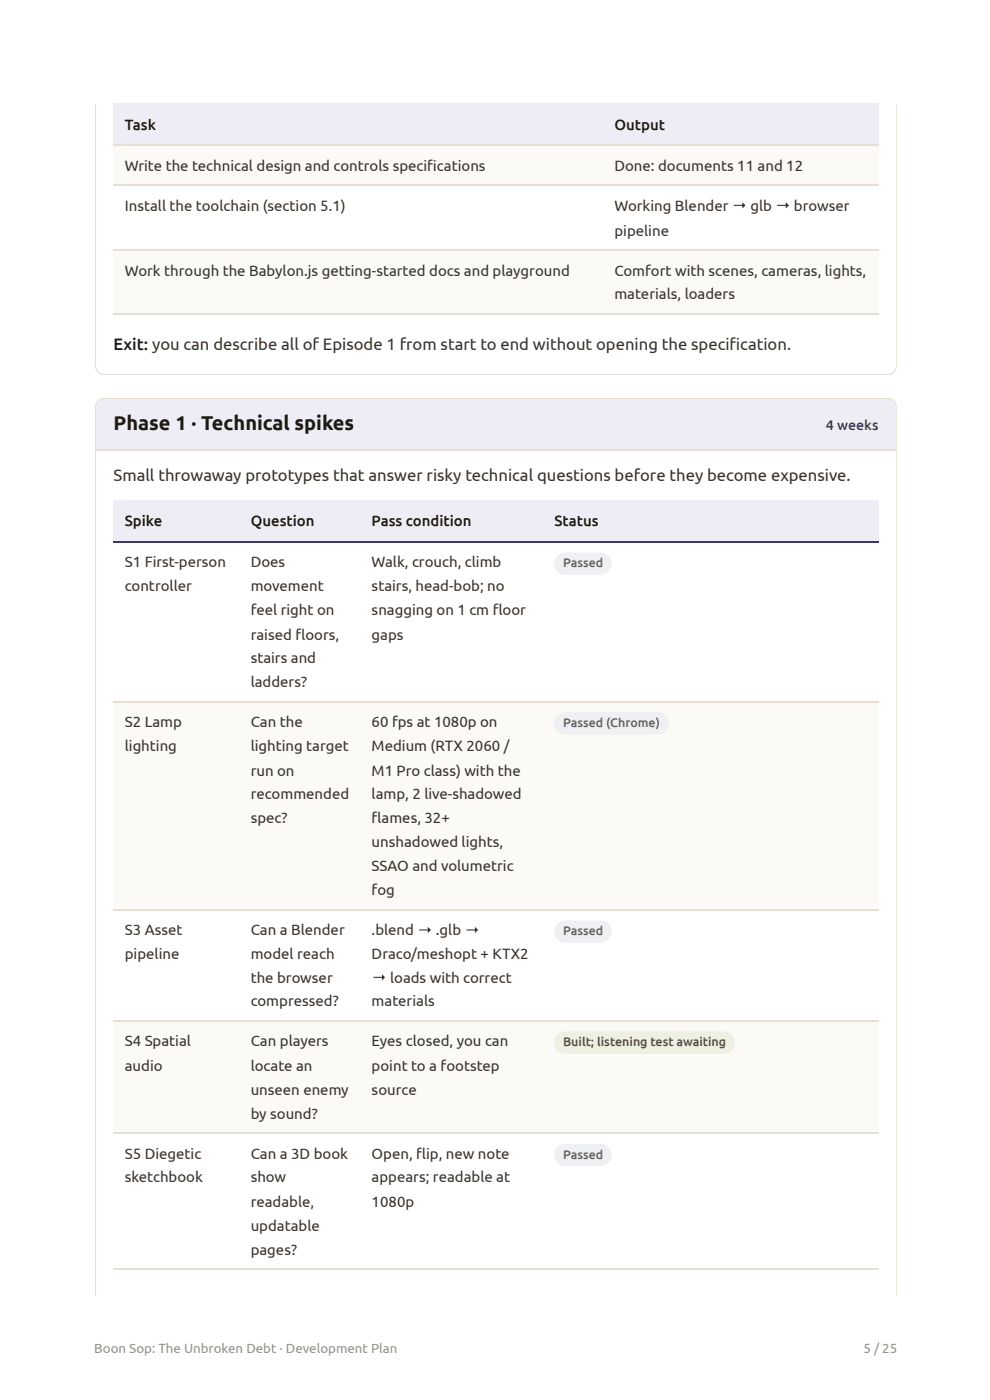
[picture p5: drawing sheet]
<svg xmlns="http://www.w3.org/2000/svg" width="210mm" height="297mm" viewBox="0 0 210 297" stroke-linecap="round" stroke-linejoin="round" font-family="sans-serif">
<defs><g id="words">
<text font-size="4.2" fill="#1f1b18" x="24.1" y="91.3">Phase 1 · Technical spikes</text>
<text font-size="3.5" fill="#1f1b18" x="24.1" y="74.3">Exit: you can describe all of Episode 1 from start to end without opening the specifi cation.</text>
<text font-size="3.5" fill="#3a332d" x="24.1" y="102.1">Small throwaway prototypes that answer risky technical questions before they become expensive.</text>
<g font-size="3.2" fill="#1f1b18">
<text x="26.5" y="27.5">Task</text>
<text x="130.3" y="27.5">Output</text>
<text x="26.5" y="111.7">Spike</text>
<text x="53.1" y="111.7">Question</text>
<text x="78.8" y="111.7">Pass condition</text>
<text x="117.5" y="111.7">Status</text>
</g>
<g font-size="3.2" fill="#3a332d">
<text x="26.5" y="36.2">Write the technical design and controls specifi cations</text>
<text x="130.3" y="36.2">Done: documents 11 and 12</text>
<text x="26.5" y="44.7">Install the toolchain (section 5.1)</text>
<text x="130.3" y="44.7">Working Blender → glb → browser</text>
<text x="130.3" y="50">pipeline</text>
<text x="26.5" y="58.5">Work through the Babylon.js getting-started docs and playground</text>
<text x="130.3" y="58.5">Comfort with scenes, cameras, lights,</text>
<text x="130.3" y="63.5">materials, loaders</text>
<text x="26.5" y="120.4">S1 First-person</text>
<text x="26.5" y="125.4">controller</text>
<text x="53.1" y="120.4">Does</text>
<text x="53.1" y="125.4">movement</text>
<text x="78.8" y="120.4">Walk, crouch, climb</text>
<text x="78.8" y="125.4">stairs, head-bob; no</text>
<text x="53.1" y="130.4">feel right on</text>
<text x="78.8" y="130.4">snagging on 1 cm fl oor</text>
<text x="53.1" y="135.7">raised fl oors,</text>
<text x="78.8" y="135.7">gaps</text>
<text x="53.1" y="140.8">stairs and</text>
<text x="53.1" y="145.8">ladders?</text>
<text x="26.5" y="154.3">S2 Lamp</text>
<text x="53.1" y="154.3">Can the</text>
<text x="78.8" y="154.3">60 fps at 1080p on</text>
<text x="26.5" y="159.3">lighting</text>
<text x="53.1" y="159.3">lighting target</text>
<text x="78.8" y="159.3">Medium (RTX 2060 /</text>
<text x="53.1" y="164.6">run on</text>
<text x="78.8" y="164.6">M1 Pro class) with the</text>
<text x="53.1" y="169.6">recommended</text>
<text x="78.8" y="169.6">lamp, 2 live-shadowed</text>
<text x="53.1" y="174.6">spec?</text>
<text x="78.8" y="174.6">fl ames, 32+</text>
<text x="78.8" y="179.7">unshadowed lights,</text>
<text x="78.8" y="184.7">SSAO and volumetric</text>
<text x="78.8" y="190">fog</text>
<text x="26.5" y="198.4">S3 Asset</text>
<text x="26.5" y="203.5">pipeline</text>
<text x="53.1" y="198.4">Can a Blender</text>
<text x="53.1" y="203.5">model reach</text>
<text x="78.8" y="198.4">.blend → .glb →</text>
<text x="78.8" y="203.5">Draco/meshopt + KTX2</text>
<text x="53.1" y="208.5">the browser</text>
<text x="78.8" y="208.5">→ loads with correct</text>
<text x="53.1" y="213.5">compressed?</text>
<text x="78.8" y="213.5">materials</text>
<text x="26.5" y="222">S4 Spatial</text>
<text x="53.1" y="222">Can players</text>
<text x="78.8" y="222">Eyes closed, you can</text>
<text x="26.5" y="227.3">audio</text>
<text x="53.1" y="227.3">locate an</text>
<text x="78.8" y="227.3">point to a footstep</text>
<text x="53.1" y="232.3">unseen enemy</text>
<text x="78.8" y="232.3">source</text>
<text x="53.1" y="237.3">by sound?</text>
<text x="26.5" y="245.8">S5 Diegetic</text>
<text x="53.1" y="245.8">Can a 3D book</text>
<text x="78.8" y="245.8">Open, fl ip, new note</text>
<text x="26.5" y="250.8">sketchbook</text>
<text x="53.1" y="250.8">show</text>
<text x="78.8" y="250.8">appears; readable at</text>
<text x="53.1" y="256.1">readable,</text>
<text x="78.8" y="256.1">1080p</text>
<text x="53.1" y="261.1">updatable</text>
<text x="53.1" y="266.2">pages?</text>
</g>
<text font-size="3" fill="#3d3a6b" x="175.1" y="91.3">4 weeks</text>
<g font-size="2.8" fill="#9a9088">
<text x="20" y="287.1">Boon Sop: The Unbroken Debt · Development Plan</text>
<text x="183.1" y="287.1">5 / 25</text>
</g>
<g font-size="2.6" fill="#59606b">
<text x="119.4" y="120.4">Passed</text>
<text x="119.4" y="154.3">Passed (Chrome)</text>
<text x="119.4" y="198.4">Passed</text>
<text x="119.4" y="245.8">Passed</text>
</g>
<text font-size="2.6" fill="#5b6328" x="119.4" y="222">Built; listening test awaiting</text>
</g></defs>
<g fill="#e6dfd5">
<path d="M20.1 78.4h170.1v1.2h-170.1z"/>
<path d="M189 22h1.2v57.6h-1.2z"/>
<path d="M20.1 22h1.2v57.6h-1.2z"/>
</g>
<g fill="#eeedf6">
<path d="M24.1 22h103.7v9h-103.7z"/>
<path d="M127.8 22h58.5v9h-58.5z"/>
</g>
<g fill="#fcfaf7">
<path d="M24.1 31h103.7v8.4h-103.7z"/>
<path d="M127.8 31h58.5v8.4h-58.5z"/>
<path d="M24.1 52.9h103.7v13.8h-103.7z"/>
<path d="M127.8 52.9h58.5v13.8h-58.5z"/>
</g>
<path d="M24.1 30.8h162.2" fill="none" stroke="#3d3a6b" stroke-width=".26"/>
<path d="M24.1 30.8h162.2M24.1 39.3h162.2M24.1 53h162.2M24.1 66.5h162.2" fill="none" stroke="#e6dfd5" stroke-width=".26"/>
<g fill="#e6dfd5">
<path d="M20.1 84.4h170.1v1.2h-170.1z"/>
<path d="M189 84.4h1.2v190.6h-1.2z"/>
<path d="M20.1 84.4h1.2v190.6h-1.2z"/>
</g>
<path d="M20.4 84.7h169.6v10.8h-169.6z" fill="#eeedf6"/>
<path d="M20.4 95.4h169.6" fill="none" stroke="#e6dfd5" stroke-width=".26"/>
<g fill="#eeedf6">
<path d="M24.1 106.1h26.7v9h-26.7z"/>
<path d="M50.8 106.1h25.7v9h-25.7z"/>
<path d="M76.5 106.1h38.6v9h-38.6z"/>
<path d="M115.1 106.1h71.2v9h-71.2z"/>
</g>
<g fill="#fcfaf7">
<path d="M24.1 149h26.7v43.9h-26.7z"/>
<path d="M50.8 149h25.7v43.9h-25.7z"/>
<path d="M76.5 149h38.6v43.9h-38.6z"/>
<path d="M115.1 149h71.2v43.9h-71.2z"/>
<path d="M24.1 216.7h26.7v23.8h-26.7z"/>
<path d="M50.8 216.7h25.7v23.8h-25.7z"/>
<path d="M76.5 216.7h38.6v23.8h-38.6z"/>
<path d="M115.1 216.7h71.2v23.8h-71.2z"/>
</g>
<path d="M24.1 115h162.2" fill="none" stroke="#3d3a6b" stroke-width=".26"/>
<path d="M24.1 148.8h162.2M24.1 193h162.2M24.1 216.6h162.2M24.1 240.4h162.2M24.1 269.2h162.2" fill="none" stroke="#e6dfd5" stroke-width=".26"/>
<g fill="#eef0f3">
<path d="M118.2 117.9l.6-.4 .9-.3h7.6a2.38 2.38 0 0 1 2.3 2.4 2.38 2.38 0 0 1-2.3 2.4h-7.4a2.38 2.38 0 0 1-2.2-1.5 2.38 2.38 0 0 1 .5-2.6z"/>
<path d="M118.2 151.8l.6-.5 .9-.2h19.7a2.38 2.38 0 0 1 2.4 2.4 2.38 2.38 0 0 1-2.4 2.3h-19.5a2.38 2.38 0 0 1-2.2-1.4 2.38 2.38 0 0 1 .5-2.6z"/>
<path d="M118.2 196l.6-.5 .9-.2h7.6a2.38 2.38 0 0 1 2.3 2.3 2.38 2.38 0 0 1-2.3 2.4h-7.4a2.38 2.38 0 0 1-2.2-1.4 2.38 2.38 0 0 1 .5-2.6z"/>
</g>
<path d="M118.2 219.5l.7-.5 1-.2h33.6a2.38 2.38 0 0 1 2.3 2.4 2.38 2.38 0 0 1-2.3 2.4h-33.6a2.38 2.38 0 0 1-2.2-1.5 2.38 2.38 0 0 1 .5-2.6z" fill="#eef1e2"/>
<path d="M118.2 243.3l.6-.4 .9-.3h7.6a2.38 2.38 0 0 1 2.3 2.4 2.38 2.38 0 0 1-2.3 2.4h-7.4a2.38 2.38 0 0 1-2.2-1.5 2.38 2.38 0 0 1 .5-2.6z" fill="#eef0f3"/>
<use href="#words"/>
</svg>
